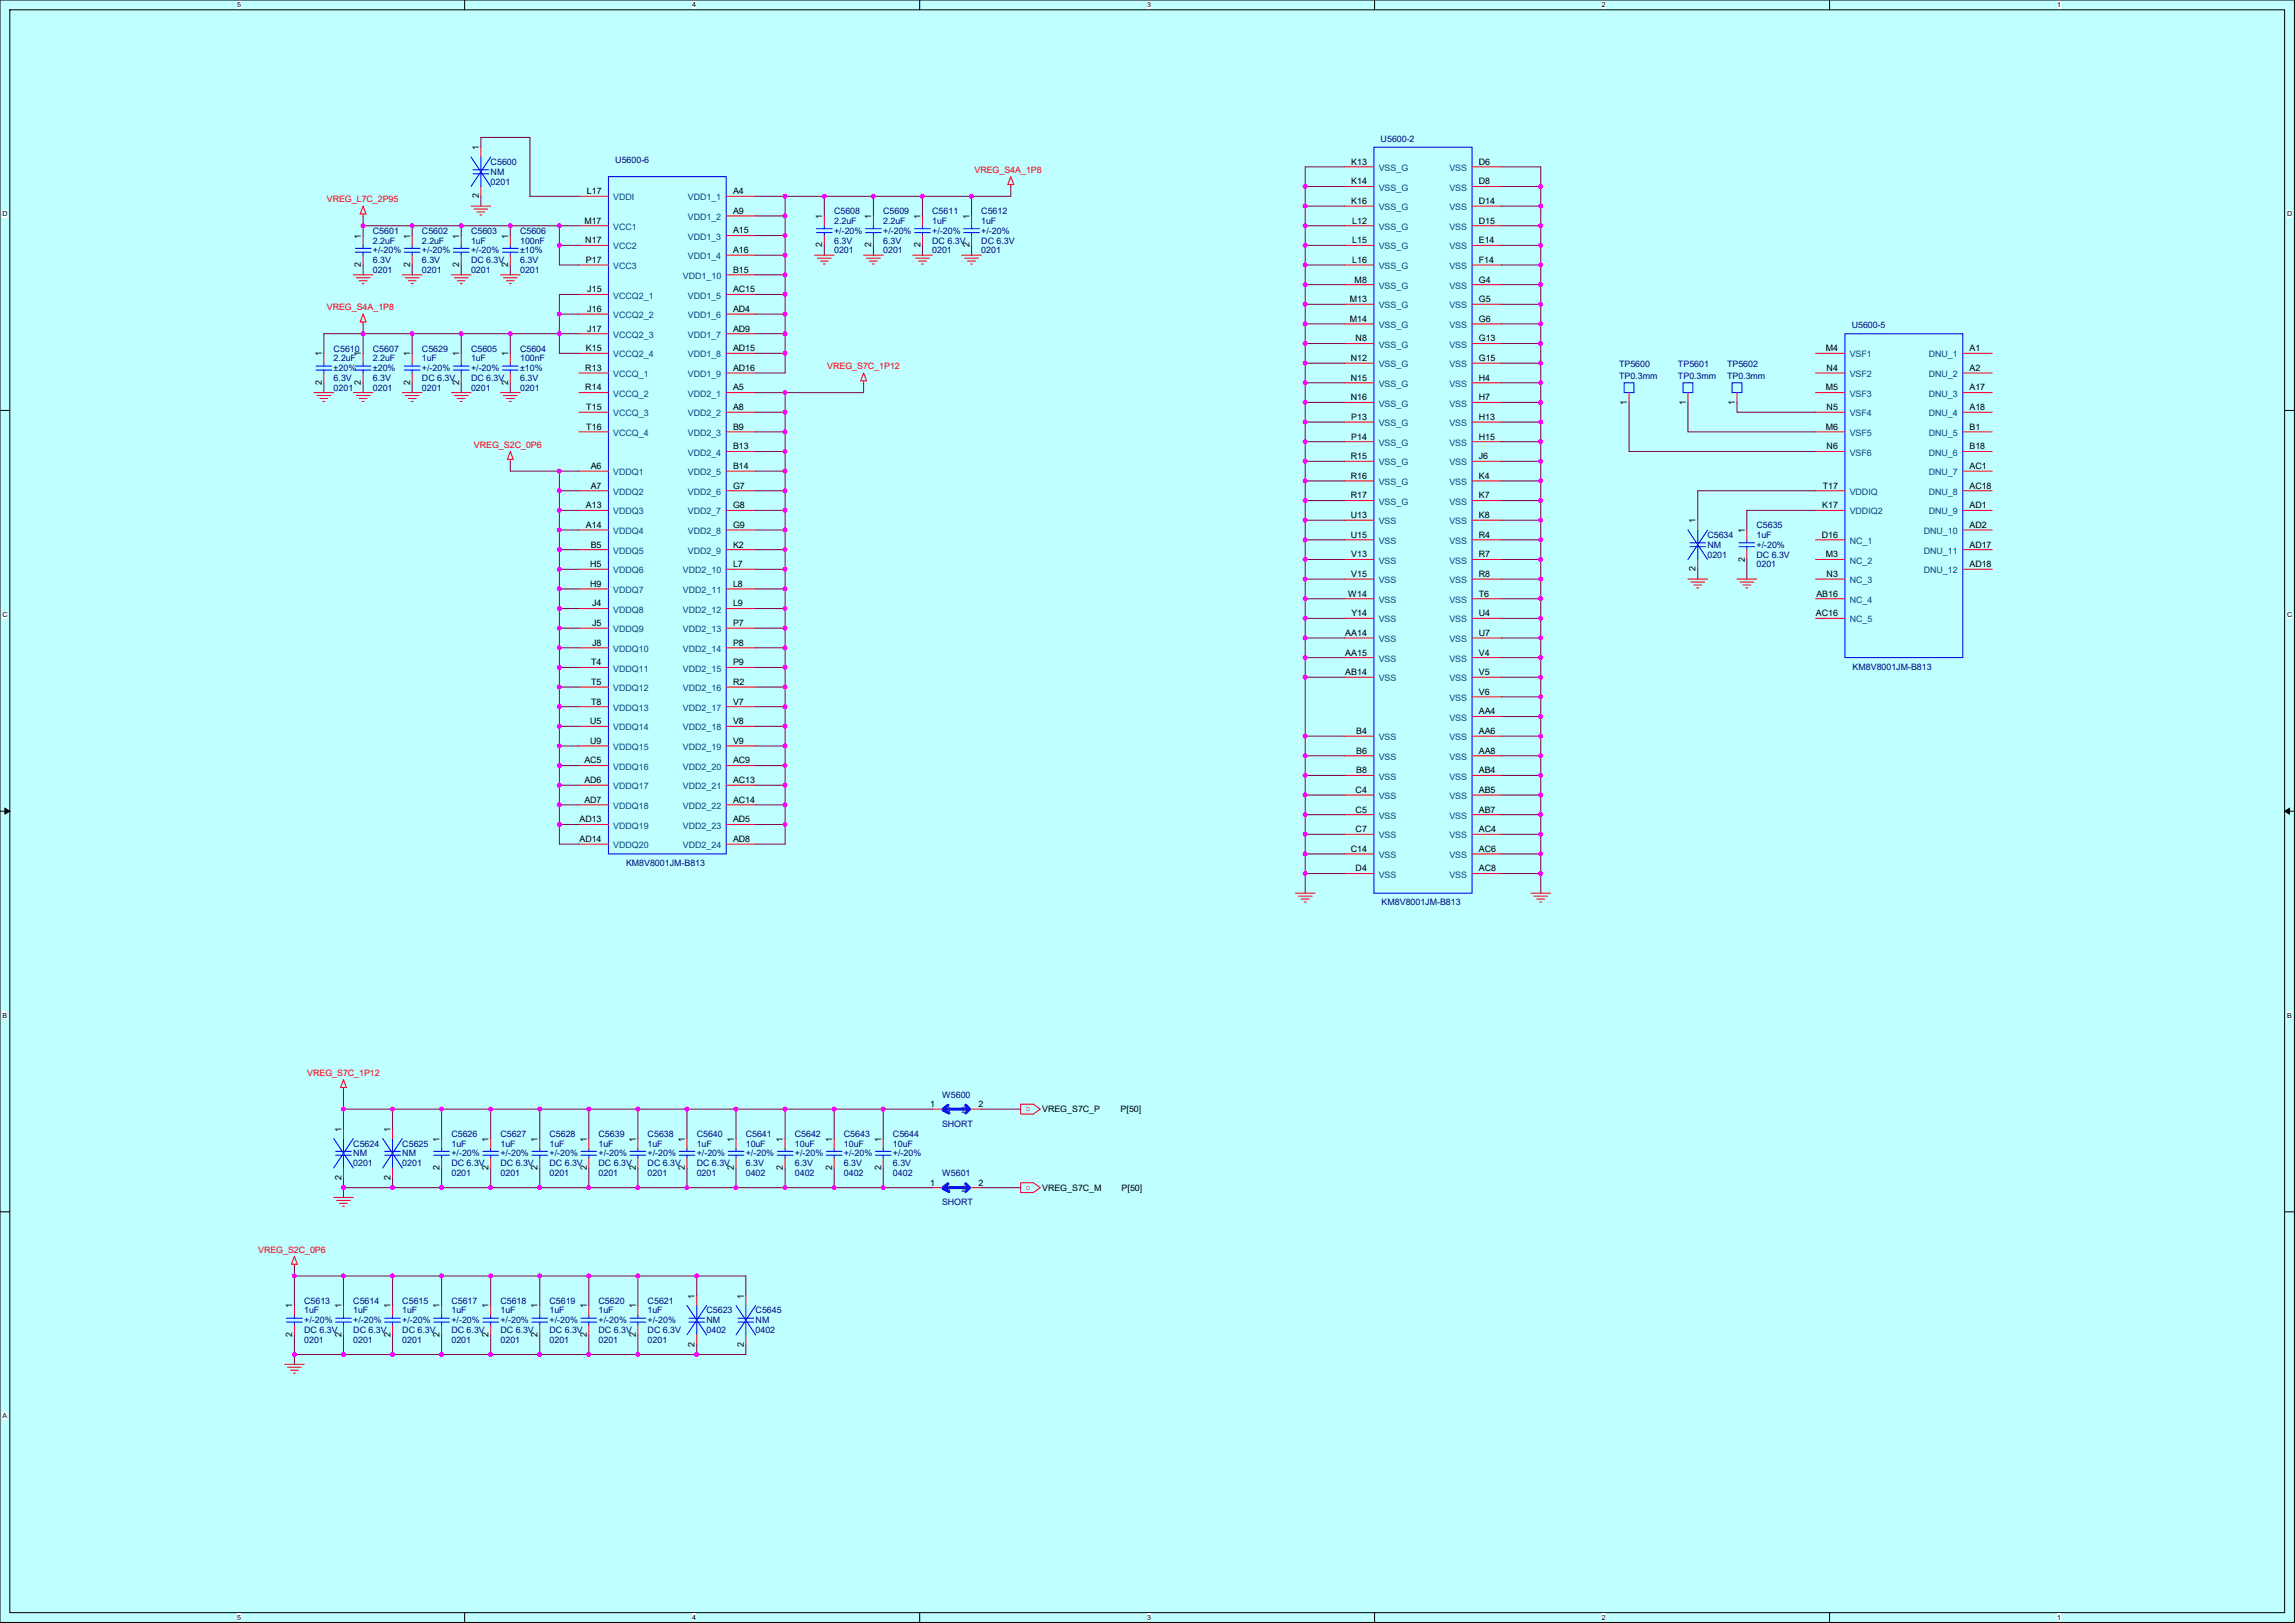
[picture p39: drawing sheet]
<svg xmlns="http://www.w3.org/2000/svg" width="297mm" height="210mm" viewBox="0 0 297 210" stroke-linecap="round" stroke-linejoin="round" font-family="sans-serif">
<defs><g id="words">
<g font-size="1.1">
<text x="62" y="19.4" transform="rotate(-90 62 19.4)">1</text>
<text x="174.9" y="21.3">K13</text>
<text x="174.9" y="23.9">K14</text>
<text x="191.4" y="21.3">D6</text>
<text x="191.4" y="23.9">D8</text>
<text x="62" y="25.7" transform="rotate(-90 62 25.7)">2</text>
<text x="75.6" y="28.9">M17</text>
<text x="75.9" y="25.1">L17</text>
<text x="94.9" y="25.1">A4</text>
<text x="94.9" y="27.7">A9</text>
<text x="106.4" y="28.3" transform="rotate(-90 106.4 28.3)">1</text>
<text x="112.8" y="28.3" transform="rotate(-90 112.8 28.3)">1</text>
<text x="119.1" y="28.3" transform="rotate(-90 119.1 28.3)">1</text>
<text x="125.5" y="28.3" transform="rotate(-90 125.5 28.3)">1</text>
<text x="174.9" y="26.4">K16</text>
<text x="175" y="28.9">L12</text>
<text x="191.4" y="26.4">D14</text>
<text x="191.4" y="28.9">D15</text>
<text x="46.7" y="34.6" transform="rotate(-90 46.7 34.6)">2</text>
<text x="46.7" y="30.9" transform="rotate(-90 46.7 30.9)">1</text>
<text x="53.1" y="34.6" transform="rotate(-90 53.1 34.6)">2</text>
<text x="53.1" y="30.9" transform="rotate(-90 53.1 30.9)">1</text>
<text x="59.4" y="34.6" transform="rotate(-90 59.4 34.6)">2</text>
<text x="59.4" y="30.9" transform="rotate(-90 59.4 30.9)">1</text>
<text x="65.8" y="34.6" transform="rotate(-90 65.8 34.6)">2</text>
<text x="65.8" y="30.9" transform="rotate(-90 65.8 30.9)">1</text>
<text x="75.7" y="31.5">N17</text>
<text x="75.8" y="34">P17</text>
<text x="94.9" y="30.2">A15</text>
<text x="94.9" y="32.7">A16</text>
<text x="94.9" y="35.3">B15</text>
<text x="106.4" y="32" transform="rotate(-90 106.4 32)">2</text>
<text x="112.8" y="32" transform="rotate(-90 112.8 32)">2</text>
<text x="119.1" y="32" transform="rotate(-90 119.1 32)">2</text>
<text x="125.5" y="32" transform="rotate(-90 125.5 32)">2</text>
<text x="175" y="31.5">L15</text>
<text x="175" y="34">L16</text>
<text x="191.4" y="31.5">E14</text>
<text x="191.4" y="34">F14</text>
<text x="76" y="37.8">J15</text>
<text x="76" y="40.4">J16</text>
<text x="94.9" y="37.8">AC15</text>
<text x="94.9" y="40.4">AD4</text>
<text x="174.7" y="41.6">M14</text>
<text x="174.7" y="39.1">M13</text>
<text x="175.3" y="36.6">M8</text>
<text x="191.4" y="36.6">G4</text>
<text x="191.4" y="41.6">G6</text>
<text x="191.4" y="39.1">G5</text>
<text x="41.6" y="46.1" transform="rotate(-90 41.6 46.1)">1</text>
<text x="46.7" y="46.1" transform="rotate(-90 46.7 46.1)">1</text>
<text x="53.1" y="46.1" transform="rotate(-90 53.1 46.1)">1</text>
<text x="59.4" y="46.1" transform="rotate(-90 59.4 46.1)">1</text>
<text x="65.8" y="46.1" transform="rotate(-90 65.8 46.1)">1</text>
<text x="75.7" y="48">R13</text>
<text x="75.8" y="45.4">K15</text>
<text x="76" y="42.9">J17</text>
<text x="94.9" y="42.9">AD9</text>
<text x="94.9" y="45.4">AD15</text>
<text x="94.9" y="48">AD16</text>
<text x="174.8" y="46.7">N12</text>
<text x="175.4" y="44.2">N8</text>
<text x="191.4" y="46.7">G15</text>
<text x="191.4" y="44.2">G13</text>
<text x="236.3" y="45.4">M4</text>
<text x="236.4" y="48">N4</text>
<text x="254.9" y="45.4">A1</text>
<text x="254.9" y="48">A2</text>
<text x="41.6" y="49.8" transform="rotate(-90 41.6 49.8)">2</text>
<text x="46.7" y="49.8" transform="rotate(-90 46.7 49.8)">2</text>
<text x="53.1" y="49.8" transform="rotate(-90 53.1 49.8)">2</text>
<text x="59.4" y="49.8" transform="rotate(-90 59.4 49.8)">2</text>
<text x="65.8" y="49.8" transform="rotate(-90 65.8 49.8)">2</text>
<text x="75.7" y="50.5">R14</text>
<text x="75.9" y="53.1">T15</text>
<text x="94.9" y="50.5">A5</text>
<text x="94.9" y="53.1">A8</text>
<text x="174.8" y="51.8">N16</text>
<text x="174.8" y="49.3">N15</text>
<text x="191.4" y="49.3">H4</text>
<text x="191.4" y="51.8">H7</text>
<text x="210.5" y="52.3" transform="rotate(-90 210.5 52.3)">1</text>
<text x="218.2" y="52.3" transform="rotate(-90 218.2 52.3)">1</text>
<text x="224.5" y="52.3" transform="rotate(-90 224.5 52.3)">1</text>
<text x="236.3" y="50.5">M5</text>
<text x="236.4" y="53.1">N5</text>
<text x="254.9" y="50.5">A17</text>
<text x="254.9" y="53.1">A18</text>
<text x="75.9" y="55.6">T16</text>
<text x="94.9" y="55.6">B9</text>
<text x="94.9" y="58.1">B13</text>
<text x="174.8" y="59.4">R15</text>
<text x="174.9" y="56.9">P14</text>
<text x="174.9" y="54.3">P13</text>
<text x="191.4" y="54.3">H13</text>
<text x="191.4" y="59.4">J6</text>
<text x="191.4" y="56.9">H15</text>
<text x="236.3" y="55.6">M6</text>
<text x="236.4" y="58.1">N6</text>
<text x="254.9" y="55.6">B1</text>
<text x="254.9" y="58.1">B18</text>
<text x="75.8" y="65.8">A13</text>
<text x="76.4" y="60.7">A6</text>
<text x="76.4" y="63.2">A7</text>
<text x="94.9" y="65.8">G8</text>
<text x="94.9" y="63.2">G7</text>
<text x="94.9" y="60.7">B14</text>
<text x="174.8" y="62">R16</text>
<text x="174.8" y="64.5">R17</text>
<text x="191.4" y="62">K4</text>
<text x="191.4" y="64.5">K7</text>
<text x="235.8" y="65.8">K17</text>
<text x="235.9" y="63.2">T17</text>
<text x="254.9" y="60.7">AC1</text>
<text x="254.9" y="63.2">AC18</text>
<text x="254.9" y="65.8">AD1</text>
<text x="75.8" y="68.3">A14</text>
<text x="76.4" y="70.8">B5</text>
<text x="94.9" y="68.3">G9</text>
<text x="94.9" y="70.8">K2</text>
<text x="174.8" y="69.6">U15</text>
<text x="174.8" y="67">U13</text>
<text x="191.4" y="67">K8</text>
<text x="191.4" y="69.6">R4</text>
<text x="219.4" y="67.7" transform="rotate(-90 219.4 67.7)">1</text>
<text x="225.8" y="69" transform="rotate(-90 225.8 69)">1</text>
<text x="235.8" y="69.6">D16</text>
<text x="254.9" y="68.3">AD2</text>
<text x="254.9" y="70.8">AD17</text>
<text x="76.4" y="73.4">H5</text>
<text x="76.4" y="75.9">H9</text>
<text x="94.9" y="75.9">L8</text>
<text x="94.9" y="73.4">L7</text>
<text x="174.5" y="77.2">W14</text>
<text x="174.9" y="72.1">V13</text>
<text x="174.9" y="74.7">V15</text>
<text x="191.4" y="72.1">R7</text>
<text x="191.4" y="74.7">R8</text>
<text x="191.4" y="77.2">T6</text>
<text x="219.4" y="73.9" transform="rotate(-90 219.4 73.9)">2</text>
<text x="225.8" y="72.7" transform="rotate(-90 225.8 72.7)">2</text>
<text x="235.1" y="77.2">AB16</text>
<text x="236.3" y="72.1">M3</text>
<text x="236.4" y="74.7">N3</text>
<text x="254.9" y="73.4">AD18</text>
<text x="76.6" y="78.5">J4</text>
<text x="76.6" y="81">J5</text>
<text x="76.6" y="83.5">J8</text>
<text x="94.9" y="78.5">L9</text>
<text x="94.9" y="83.5">P8</text>
<text x="94.9" y="81">P7</text>
<text x="174.1" y="82.3">AA14</text>
<text x="174.9" y="79.7">Y14</text>
<text x="191.4" y="79.7">U4</text>
<text x="191.4" y="82.3">U7</text>
<text x="235" y="79.7">AC16</text>
<text x="76.5" y="86.1">T4</text>
<text x="76.5" y="88.6">T5</text>
<text x="94.9" y="86.1">P9</text>
<text x="94.9" y="88.6">R2</text>
<text x="174.1" y="84.8">AA15</text>
<text x="174.1" y="87.4">AB14</text>
<text x="191.4" y="87.4">V5</text>
<text x="191.4" y="84.8">V4</text>
<text x="191.4" y="89.9">V6</text>
<text x="76.4" y="93.7">U5</text>
<text x="76.5" y="91.2">T8</text>
<text x="94.9" y="91.2">V7</text>
<text x="94.9" y="93.7">V8</text>
<text x="175.5" y="95">B4</text>
<text x="191.4" y="92.4">AA4</text>
<text x="191.4" y="95">AA6</text>
<text x="75.6" y="98.8">AC5</text>
<text x="75.6" y="101.3">AD6</text>
<text x="76.4" y="96.2">U9</text>
<text x="94.9" y="98.8">AC9</text>
<text x="94.9" y="101.3">AC13</text>
<text x="94.9" y="96.2">V9</text>
<text x="175.5" y="100.1">B8</text>
<text x="175.5" y="97.5">B6</text>
<text x="191.4" y="97.5">AA8</text>
<text x="191.4" y="100.1">AB4</text>
<text x="75" y="106.4">AD13</text>
<text x="75.6" y="103.9">AD7</text>
<text x="94.9" y="103.9">AC14</text>
<text x="94.9" y="106.4">AD5</text>
<text x="175.4" y="105.1">C5</text>
<text x="175.4" y="102.6">C4</text>
<text x="175.4" y="107.7">C7</text>
<text x="191.4" y="102.6">AB5</text>
<text x="191.4" y="105.1">AB7</text>
<text x="191.4" y="107.7">AC4</text>
<text x="75" y="108.9">AD14</text>
<text x="94.9" y="108.9">AD8</text>
<text x="174.8" y="110.2">C14</text>
<text x="175.4" y="112.8">D4</text>
<text x="191.4" y="110.2">AC6</text>
<text x="191.4" y="112.8">AC8</text>
<text x="120.4" y="143.2">1</text>
<text x="126.6" y="143.2">2</text>
<text x="134.9" y="143.9">VREG_S7C_P</text>
<text x="145" y="143.9">P[50]</text>
<text x="44.2" y="146.4" transform="rotate(-90 44.2 146.4)">1</text>
<text x="50.5" y="146.4" transform="rotate(-90 50.5 146.4)">1</text>
<text x="56.9" y="147.7" transform="rotate(-90 56.9 147.7)">1</text>
<text x="63.2" y="147.7" transform="rotate(-90 63.2 147.7)">1</text>
<text x="69.6" y="147.7" transform="rotate(-90 69.6 147.7)">1</text>
<text x="75.9" y="147.7" transform="rotate(-90 75.9 147.7)">1</text>
<text x="82.3" y="147.7" transform="rotate(-90 82.3 147.7)">1</text>
<text x="88.6" y="147.7" transform="rotate(-90 88.6 147.7)">1</text>
<text x="95" y="147.7" transform="rotate(-90 95 147.7)">1</text>
<text x="101.3" y="147.7" transform="rotate(-90 101.3 147.7)">1</text>
<text x="107.7" y="147.7" transform="rotate(-90 107.7 147.7)">1</text>
<text x="114" y="147.7" transform="rotate(-90 114 147.7)">1</text>
<text x="44.2" y="152.7" transform="rotate(-90 44.2 152.7)">2</text>
<text x="50.5" y="152.7" transform="rotate(-90 50.5 152.7)">2</text>
<text x="56.9" y="151.4" transform="rotate(-90 56.9 151.4)">2</text>
<text x="63.2" y="151.4" transform="rotate(-90 63.2 151.4)">2</text>
<text x="69.6" y="151.4" transform="rotate(-90 69.6 151.4)">2</text>
<text x="75.9" y="151.4" transform="rotate(-90 75.9 151.4)">2</text>
<text x="82.3" y="151.4" transform="rotate(-90 82.3 151.4)">2</text>
<text x="88.6" y="151.4" transform="rotate(-90 88.6 151.4)">2</text>
<text x="95" y="151.4" transform="rotate(-90 95 151.4)">2</text>
<text x="101.3" y="151.4" transform="rotate(-90 101.3 151.4)">2</text>
<text x="107.7" y="151.4" transform="rotate(-90 107.7 151.4)">2</text>
<text x="114" y="151.4" transform="rotate(-90 114 151.4)">2</text>
<text x="120.4" y="153.4">1</text>
<text x="126.6" y="153.4">2</text>
<text x="134.9" y="154.1">VREG_S7C_M</text>
<text x="145.1" y="154.1">P[50]</text>
<text x="37.8" y="173" transform="rotate(-90 37.8 173)">2</text>
<text x="37.8" y="169.3" transform="rotate(-90 37.8 169.3)">1</text>
<text x="44.2" y="173" transform="rotate(-90 44.2 173)">2</text>
<text x="44.2" y="169.3" transform="rotate(-90 44.2 169.3)">1</text>
<text x="50.5" y="173" transform="rotate(-90 50.5 173)">2</text>
<text x="50.5" y="169.3" transform="rotate(-90 50.5 169.3)">1</text>
<text x="56.9" y="173" transform="rotate(-90 56.9 173)">2</text>
<text x="56.9" y="169.3" transform="rotate(-90 56.9 169.3)">1</text>
<text x="63.2" y="173" transform="rotate(-90 63.2 173)">2</text>
<text x="63.2" y="169.3" transform="rotate(-90 63.2 169.3)">1</text>
<text x="69.6" y="173" transform="rotate(-90 69.6 173)">2</text>
<text x="69.6" y="169.3" transform="rotate(-90 69.6 169.3)">1</text>
<text x="75.9" y="173" transform="rotate(-90 75.9 173)">2</text>
<text x="75.9" y="169.3" transform="rotate(-90 75.9 169.3)">1</text>
<text x="82.3" y="173" transform="rotate(-90 82.3 173)">2</text>
<text x="82.3" y="169.3" transform="rotate(-90 82.3 169.3)">1</text>
<text x="89.9" y="168" transform="rotate(-90 89.9 168)">1</text>
<text x="96.2" y="168" transform="rotate(-90 96.2 168)">1</text>
<text x="89.9" y="174.2" transform="rotate(-90 89.9 174.2)">2</text>
<text x="96.2" y="174.2" transform="rotate(-90 96.2 174.2)">2</text>
</g>
<g font-size="1.1" fill="#000080">
<text x="63.5" y="21.4">C5600</text>
<text x="63.5" y="22.6">NM</text>
<text x="63.5" y="23.9">0201</text>
<text x="79.6" y="21.1">U5600-6</text>
<text x="178.7" y="18.3">U5600-2</text>
<text x="107.9" y="27.7">C5608</text>
<text x="107.9" y="29">2.2uF</text>
<text x="114.3" y="27.7">C5609</text>
<text x="114.3" y="29">2.2uF</text>
<text x="120.6" y="27.7">C5611</text>
<text x="120.6" y="29">1uF</text>
<text x="127" y="27.7">C5612</text>
<text x="127" y="29">1uF</text>
<text x="48.3" y="30.2">C5601</text>
<text x="48.3" y="31.5">2.2uF</text>
<text x="48.3" y="35.3">0201</text>
<text x="48.3" y="34.1">6.3V</text>
<text x="48.3" y="32.8">+/-20%</text>
<text x="54.6" y="30.2">C5602</text>
<text x="54.6" y="31.5">2.2uF</text>
<text x="54.6" y="35.3">0201</text>
<text x="54.6" y="34.1">6.3V</text>
<text x="54.6" y="32.8">+/-20%</text>
<text x="61" y="30.2">C5603</text>
<text x="61" y="31.5">1uF</text>
<text x="61" y="35.3">0201</text>
<text x="61" y="34.1">DC 6.3V</text>
<text x="61" y="32.8">+/-20%</text>
<text x="67.3" y="30.2">C5606</text>
<text x="67.3" y="31.5">100nF</text>
<text x="67.3" y="35.3">0201</text>
<text x="67.3" y="34.1">6.3V</text>
<text x="67.3" y="32.8">±10%</text>
<text x="107.9" y="32.8">0201</text>
<text x="107.9" y="31.5">6.3V</text>
<text x="107.9" y="30.2">+/-20%</text>
<text x="114.3" y="32.8">0201</text>
<text x="114.3" y="31.5">6.3V</text>
<text x="114.3" y="30.2">+/-20%</text>
<text x="120.6" y="32.8">0201</text>
<text x="120.6" y="31.5">DC 6.3V</text>
<text x="120.6" y="30.2">+/-20%</text>
<text x="127" y="32.8">0201</text>
<text x="127" y="31.5">DC 6.3V</text>
<text x="127" y="30.2">+/-20%</text>
<text x="43.2" y="45.5">C5610</text>
<text x="43.2" y="46.8">2.2uF</text>
<text x="48.3" y="45.5">C5607</text>
<text x="48.3" y="46.8">2.2uF</text>
<text x="54.6" y="45.5">C5629</text>
<text x="54.6" y="46.8">1uF</text>
<text x="61" y="45.5">C5605</text>
<text x="61" y="46.8">1uF</text>
<text x="67.3" y="45.5">C5604</text>
<text x="67.3" y="46.8">100nF</text>
<text x="209.5" y="47.5">TP5600</text>
<text x="217.2" y="47.5">TP5601</text>
<text x="223.5" y="47.5">TP5602</text>
<text x="239.6" y="42.4">U5600-5</text>
<text x="43.2" y="50.6">0201</text>
<text x="43.2" y="49.3">6.3V</text>
<text x="43.2" y="48">±20%</text>
<text x="48.3" y="50.6">0201</text>
<text x="48.3" y="49.3">6.3V</text>
<text x="48.3" y="48">±20%</text>
<text x="54.6" y="50.6">0201</text>
<text x="54.6" y="49.3">DC 6.3V</text>
<text x="54.6" y="48">+/-20%</text>
<text x="61" y="50.6">0201</text>
<text x="61" y="49.3">DC 6.3V</text>
<text x="61" y="48">+/-20%</text>
<text x="67.3" y="50.6">0201</text>
<text x="67.3" y="49.3">6.3V</text>
<text x="67.3" y="48">±10%</text>
<text x="209.5" y="49">TP0.3mm</text>
<text x="217.2" y="49">TP0.3mm</text>
<text x="223.5" y="49">TP0.3mm</text>
<text x="221" y="69.6">C5634</text>
<text x="221" y="70.9">NM</text>
<text x="227.3" y="68.3">C5635</text>
<text x="227.3" y="69.6">1uF</text>
<text x="227.3" y="70.9">+/-20%</text>
<text x="221" y="72.2">0201</text>
<text x="227.3" y="73.4">0201</text>
<text x="227.3" y="72.2">DC 6.3V</text>
<text x="239.8" y="86.6">KM8V8001JM-B813</text>
<text x="81" y="112">KM8V8001JM-B813</text>
<text x="178.8" y="117.1">KM8V8001JM-B813</text>
<text x="121.9" y="142">W5600</text>
<text x="45.7" y="148.4">C5624</text>
<text x="45.7" y="149.6">NM</text>
<text x="52.1" y="148.4">C5625</text>
<text x="52.1" y="149.6">NM</text>
<text x="58.4" y="147.1">C5626</text>
<text x="58.4" y="148.4">1uF</text>
<text x="58.4" y="149.6">+/-20%</text>
<text x="64.8" y="147.1">C5627</text>
<text x="64.8" y="148.4">1uF</text>
<text x="64.8" y="149.6">+/-20%</text>
<text x="71.1" y="147.1">C5628</text>
<text x="71.1" y="148.4">1uF</text>
<text x="71.1" y="149.6">+/-20%</text>
<text x="77.5" y="147.1">C5639</text>
<text x="77.5" y="148.4">1uF</text>
<text x="77.5" y="149.6">+/-20%</text>
<text x="83.8" y="147.1">C5638</text>
<text x="83.8" y="148.4">1uF</text>
<text x="83.8" y="149.6">+/-20%</text>
<text x="90.2" y="147.1">C5640</text>
<text x="90.2" y="148.4">1uF</text>
<text x="90.2" y="149.6">+/-20%</text>
<text x="96.5" y="147.1">C5641</text>
<text x="96.5" y="148.4">10uF</text>
<text x="96.5" y="149.6">+/-20%</text>
<text x="102.9" y="147.1">C5642</text>
<text x="102.9" y="148.4">10uF</text>
<text x="102.9" y="149.6">+/-20%</text>
<text x="109.2" y="147.1">C5643</text>
<text x="109.2" y="148.4">10uF</text>
<text x="109.2" y="149.6">+/-20%</text>
<text x="115.6" y="147.1">C5644</text>
<text x="115.6" y="148.4">10uF</text>
<text x="115.6" y="149.6">+/-20%</text>
<text x="121.9" y="145.8">SHORT</text>
<text x="45.7" y="150.9">0201</text>
<text x="52.1" y="150.9">0201</text>
<text x="58.4" y="152.2">0201</text>
<text x="58.4" y="150.9">DC 6.3V</text>
<text x="64.8" y="152.2">0201</text>
<text x="64.8" y="150.9">DC 6.3V</text>
<text x="71.1" y="152.2">0201</text>
<text x="71.1" y="150.9">DC 6.3V</text>
<text x="77.5" y="152.2">0201</text>
<text x="77.5" y="150.9">DC 6.3V</text>
<text x="83.8" y="152.2">0201</text>
<text x="83.8" y="150.9">DC 6.3V</text>
<text x="90.2" y="152.2">0201</text>
<text x="90.2" y="150.9">DC 6.3V</text>
<text x="96.5" y="152.2">0402</text>
<text x="96.5" y="150.9">6.3V</text>
<text x="102.9" y="152.2">0402</text>
<text x="102.9" y="150.9">6.3V</text>
<text x="109.2" y="152.2">0402</text>
<text x="109.2" y="150.9">6.3V</text>
<text x="115.6" y="152.2">0402</text>
<text x="115.6" y="150.9">6.3V</text>
<text x="121.9" y="152.2">W5601</text>
<text x="121.9" y="156">SHORT</text>
<text x="39.4" y="168.7">C5613</text>
<text x="39.4" y="169.9">1uF</text>
<text x="39.4" y="173.8">0201</text>
<text x="39.4" y="172.5">DC 6.3V</text>
<text x="39.4" y="171.2">+/-20%</text>
<text x="45.7" y="168.7">C5614</text>
<text x="45.7" y="169.9">1uF</text>
<text x="45.7" y="173.8">0201</text>
<text x="45.7" y="172.5">DC 6.3V</text>
<text x="45.7" y="171.2">+/-20%</text>
<text x="52.1" y="168.7">C5615</text>
<text x="52.1" y="169.9">1uF</text>
<text x="52.1" y="173.8">0201</text>
<text x="52.1" y="172.5">DC 6.3V</text>
<text x="52.1" y="171.2">+/-20%</text>
<text x="58.4" y="168.7">C5617</text>
<text x="58.4" y="169.9">1uF</text>
<text x="58.4" y="173.8">0201</text>
<text x="58.4" y="172.5">DC 6.3V</text>
<text x="58.4" y="171.2">+/-20%</text>
<text x="64.8" y="168.7">C5618</text>
<text x="64.8" y="169.9">1uF</text>
<text x="64.8" y="173.8">0201</text>
<text x="64.8" y="172.5">DC 6.3V</text>
<text x="64.8" y="171.2">+/-20%</text>
<text x="71.1" y="168.7">C5619</text>
<text x="71.1" y="169.9">1uF</text>
<text x="71.1" y="173.8">0201</text>
<text x="71.1" y="172.5">DC 6.3V</text>
<text x="71.1" y="171.2">+/-20%</text>
<text x="77.5" y="168.7">C5620</text>
<text x="77.5" y="169.9">1uF</text>
<text x="77.5" y="173.8">0201</text>
<text x="77.5" y="172.5">DC 6.3V</text>
<text x="77.5" y="171.2">+/-20%</text>
<text x="83.8" y="168.7">C5621</text>
<text x="83.8" y="169.9">1uF</text>
<text x="83.8" y="173.8">0201</text>
<text x="83.8" y="172.5">DC 6.3V</text>
<text x="83.8" y="171.2">+/-20%</text>
<text x="91.4" y="169.9">C5623</text>
<text x="91.4" y="171.2">NM</text>
<text x="91.4" y="172.5">0402</text>
<text x="97.8" y="169.9">C5645</text>
<text x="97.8" y="171.2">NM</text>
<text x="97.8" y="172.5">0402</text>
</g>
<g font-size="1.1" fill="#f00">
<text x="126.1" y="22.4">VREG_S4A_1P8</text>
<text x="42.3" y="26.2">VREG_L7C_2P95</text>
<text x="42.3" y="40.2">VREG_S4A_1P8</text>
<text x="107.1" y="47.8">VREG_S7C_1P12</text>
<text x="61.3" y="57.9">VREG_S2C_0P6</text>
<text x="39.7" y="139.2">VREG_S7C_1P12</text>
<text x="132.7" y="143.8">o</text>
<text x="132.7" y="154">o</text>
<text x="33.4" y="162.1">VREG_S2C_0P6</text>
</g>
<g font-size="1.1" fill="#004080">
<text x="178.4" y="22.1">VSS_G</text>
<text x="187.6" y="22.1">VSS</text>
<text x="79.4" y="25.9">VDDI</text>
<text x="79.4" y="29.7">VCC1</text>
<text x="89" y="25.9">VDD1_1</text>
<text x="89" y="28.5">VDD1_2</text>
<text x="178.4" y="27.2">VSS_G</text>
<text x="178.4" y="24.7">VSS_G</text>
<text x="178.4" y="29.7">VSS_G</text>
<text x="187.6" y="27.2">VSS</text>
<text x="187.6" y="24.7">VSS</text>
<text x="187.6" y="29.7">VSS</text>
<text x="79.4" y="32.3">VCC2</text>
<text x="79.4" y="34.8">VCC3</text>
<text x="89" y="31">VDD1_3</text>
<text x="89" y="33.5">VDD1_4</text>
<text x="178.4" y="32.3">VSS_G</text>
<text x="178.4" y="34.8">VSS_G</text>
<text x="187.6" y="32.3">VSS</text>
<text x="187.6" y="34.8">VSS</text>
<text x="79.4" y="38.6">VCCQ2_1</text>
<text x="79.4" y="41.2">VCCQ2_2</text>
<text x="88.4" y="36.1">VDD1_10</text>
<text x="89" y="38.6">VDD1_5</text>
<text x="89" y="41.2">VDD1_6</text>
<text x="178.4" y="37.4">VSS_G</text>
<text x="178.4" y="39.9">VSS_G</text>
<text x="187.6" y="37.4">VSS</text>
<text x="187.6" y="39.9">VSS</text>
<text x="79.4" y="43.7">VCCQ2_3</text>
<text x="79.4" y="46.2">VCCQ2_4</text>
<text x="89" y="43.7">VDD1_7</text>
<text x="89" y="46.2">VDD1_8</text>
<text x="178.4" y="42.4">VSS_G</text>
<text x="178.4" y="47.5">VSS_G</text>
<text x="178.4" y="45">VSS_G</text>
<text x="187.6" y="42.4">VSS</text>
<text x="187.6" y="47.5">VSS</text>
<text x="187.6" y="45">VSS</text>
<text x="239.4" y="46.2">VSF1</text>
<text x="249.6" y="46.2">DNU_1</text>
<text x="79.4" y="48.8">VCCQ_1</text>
<text x="79.4" y="51.3">VCCQ_2</text>
<text x="79.4" y="53.9">VCCQ_3</text>
<text x="89" y="48.8">VDD1_9</text>
<text x="89" y="51.3">VDD2_1</text>
<text x="89" y="53.9">VDD2_2</text>
<text x="178.4" y="52.6">VSS_G</text>
<text x="178.4" y="50.1">VSS_G</text>
<text x="187.6" y="50.1">VSS</text>
<text x="187.6" y="52.6">VSS</text>
<text x="239.4" y="48.8">VSF2</text>
<text x="239.4" y="51.3">VSF3</text>
<text x="239.4" y="53.9">VSF4</text>
<text x="249.6" y="48.8">DNU_2</text>
<text x="249.6" y="51.3">DNU_3</text>
<text x="249.6" y="53.9">DNU_4</text>
<text x="79.4" y="56.4">VCCQ_4</text>
<text x="89" y="56.4">VDD2_3</text>
<text x="89" y="58.9">VDD2_4</text>
<text x="178.4" y="57.7">VSS_G</text>
<text x="178.4" y="55.1">VSS_G</text>
<text x="187.6" y="55.1">VSS</text>
<text x="187.6" y="57.7">VSS</text>
<text x="239.4" y="56.4">VSF5</text>
<text x="239.4" y="58.9">VSF6</text>
<text x="249.6" y="56.4">DNU_5</text>
<text x="249.6" y="58.9">DNU_6</text>
<text x="79.4" y="61.5">VDDQ1</text>
<text x="79.4" y="64">VDDQ2</text>
<text x="89" y="64">VDD2_6</text>
<text x="89" y="61.5">VDD2_5</text>
<text x="178.4" y="62.8">VSS_G</text>
<text x="178.4" y="60.2">VSS_G</text>
<text x="178.4" y="65.3">VSS_G</text>
<text x="187.6" y="60.2">VSS</text>
<text x="187.6" y="62.8">VSS</text>
<text x="187.6" y="65.3">VSS</text>
<text x="239.4" y="64">VDDIQ</text>
<text x="249.6" y="61.5">DNU_7</text>
<text x="249.6" y="64">DNU_8</text>
<text x="79.4" y="66.6">VDDQ3</text>
<text x="79.4" y="69.1">VDDQ4</text>
<text x="79.4" y="71.6">VDDQ5</text>
<text x="89" y="66.6">VDD2_7</text>
<text x="89" y="69.1">VDD2_8</text>
<text x="89" y="71.6">VDD2_9</text>
<text x="178.4" y="70.4">VSS</text>
<text x="178.4" y="67.8">VSS</text>
<text x="187.6" y="67.8">VSS</text>
<text x="187.6" y="70.4">VSS</text>
<text x="239.4" y="70.4">NC_1</text>
<text x="239.4" y="66.6">VDDIQ2</text>
<text x="249" y="69.1">DNU_10</text>
<text x="249" y="71.6">DNU_11</text>
<text x="249.6" y="66.6">DNU_9</text>
<text x="79.4" y="74.2">VDDQ6</text>
<text x="79.4" y="76.7">VDDQ7</text>
<text x="88.4" y="76.7">VDD2_11</text>
<text x="88.4" y="74.2">VDD2_10</text>
<text x="178.4" y="72.9">VSS</text>
<text x="178.4" y="78">VSS</text>
<text x="178.4" y="75.5">VSS</text>
<text x="187.6" y="72.9">VSS</text>
<text x="187.6" y="75.5">VSS</text>
<text x="187.6" y="78">VSS</text>
<text x="239.4" y="72.9">NC_2</text>
<text x="239.4" y="75.5">NC_3</text>
<text x="249" y="74.2">DNU_12</text>
<text x="79.4" y="79.3">VDDQ8</text>
<text x="79.4" y="81.8">VDDQ9</text>
<text x="88.4" y="79.3">VDD2_12</text>
<text x="88.4" y="81.8">VDD2_13</text>
<text x="178.4" y="83.1">VSS</text>
<text x="178.4" y="80.5">VSS</text>
<text x="187.6" y="80.5">VSS</text>
<text x="187.6" y="83.1">VSS</text>
<text x="239.4" y="78">NC_4</text>
<text x="239.4" y="80.5">NC_5</text>
<text x="79.4" y="84.3">VDDQ10</text>
<text x="79.4" y="86.9">VDDQ11</text>
<text x="79.4" y="89.4">VDDQ12</text>
<text x="88.4" y="86.9">VDD2_15</text>
<text x="88.4" y="84.3">VDD2_14</text>
<text x="88.4" y="89.4">VDD2_16</text>
<text x="178.4" y="85.6">VSS</text>
<text x="178.4" y="88.2">VSS</text>
<text x="187.6" y="88.2">VSS</text>
<text x="187.6" y="85.6">VSS</text>
<text x="79.4" y="94.5">VDDQ14</text>
<text x="79.4" y="92">VDDQ13</text>
<text x="88.4" y="92">VDD2_17</text>
<text x="88.4" y="94.5">VDD2_18</text>
<text x="178.4" y="95.8">VSS</text>
<text x="187.6" y="93.2">VSS</text>
<text x="187.6" y="95.8">VSS</text>
<text x="187.6" y="90.7">VSS</text>
<text x="79.4" y="99.6">VDDQ16</text>
<text x="79.4" y="97">VDDQ15</text>
<text x="88.4" y="99.6">VDD2_20</text>
<text x="88.4" y="97">VDD2_19</text>
<text x="178.4" y="100.9">VSS</text>
<text x="178.4" y="98.3">VSS</text>
<text x="187.6" y="98.3">VSS</text>
<text x="187.6" y="100.9">VSS</text>
<text x="79.4" y="102.1">VDDQ17</text>
<text x="79.4" y="104.7">VDDQ18</text>
<text x="79.4" y="107.2">VDDQ19</text>
<text x="88.4" y="102.1">VDD2_21</text>
<text x="88.4" y="104.7">VDD2_22</text>
<text x="88.4" y="107.2">VDD2_23</text>
<text x="178.4" y="105.9">VSS</text>
<text x="178.4" y="103.4">VSS</text>
<text x="187.6" y="103.4">VSS</text>
<text x="187.6" y="105.9">VSS</text>
<text x="79.4" y="109.7">VDDQ20</text>
<text x="88.4" y="109.7">VDD2_24</text>
<text x="178.4" y="111">VSS</text>
<text x="178.4" y="108.5">VSS</text>
<text x="178.4" y="113.6">VSS</text>
<text x="187.6" y="111">VSS</text>
<text x="187.6" y="108.5">VSS</text>
<text x="187.6" y="113.6">VSS</text>
<text x="122.5" y="144">1</text>
<text x="124.4" y="144">2</text>
<text x="122.5" y="154.2">1</text>
<text x="124.4" y="154.2">2</text>
</g>
<g font-size=".9">
<text x="30.7" y=".9">5</text>
<text x="89.6" y=".9">4</text>
<text x="148.4" y=".9">3</text>
<text x="207.3" y=".9">2</text>
<text x="266.2" y=".9">1</text>
<text x=".3" y="28">D</text>
<text x="296" y="28">D</text>
<text x=".3" y="79.8">C</text>
<text x="296" y="79.8">C</text>
<text x=".3" y="131.7">B</text>
<text x="296" y="131.7">B</text>
<text x=".3" y="183.5">A</text>
<text x="30.7" y="209.6">5</text>
<text x="89.6" y="209.6">4</text>
<text x="148.4" y="209.6">3</text>
<text x="207.3" y="209.6">2</text>
<text x="266.2" y="209.6">1</text>
</g>
</g></defs>
<path d="M0 0h297v210h-297z" fill="#bfffff"/>
<path d="M0 0h296.9v209.9h-296.9zM1.3 1.3h294.4v207.4h-294.4z" fill="none" stroke="#000" stroke-width=".13"/>
<g fill="#fff">
<path d="M30.7 .1h.5v1h-.5z"/>
<path d="M30.7 208.8h.5v1h-.5z"/>
</g>
<path d="M60.1 0v1.3M60.1 208.7v1.2" fill="none" stroke="#000" stroke-width=".13"/>
<g fill="#fff">
<path d="M89.6 .1h.4v1h-.4z"/>
<path d="M89.6 208.8h.4v1h-.4z"/>
</g>
<path d="M119 0v1.3M119 208.7v1.2" fill="none" stroke="#000" stroke-width=".13"/>
<g fill="#fff">
<path d="M148.4 .1h.5v1h-.5z"/>
<path d="M148.4 208.8h.5v1h-.5z"/>
</g>
<path d="M177.9 0v1.3M177.9 208.7v1.2" fill="none" stroke="#000" stroke-width=".13"/>
<g fill="#fff">
<path d="M207.3 .1h.5v1h-.5z"/>
<path d="M207.3 208.8h.5v1h-.5z"/>
</g>
<path d="M236.8 0v1.3M236.8 208.7v1.2" fill="none" stroke="#000" stroke-width=".13"/>
<g fill="#fff">
<path d="M266.2 .1h.5v1h-.5z"/>
<path d="M266.2 208.8h.5v1h-.5z"/>
<path d="M.3 27.2h.7v1h-.7z"/>
<path d="M296 27.2h.6v1h-.6z"/>
<path d="M.3 79h.7v1h-.7z"/>
<path d="M296 79h.6v1h-.6z"/>
</g>
<path d="M0 53.1h1.3M295.7 53.1h1.2" fill="none" stroke="#000" stroke-width=".13"/>
<g fill="#fff">
<path d="M.3 130.9h.6v1h-.6z"/>
<path d="M296 130.9h.6v1h-.6z"/>
</g>
<path d="M0 105h1.3M295.7 105h1.2" fill="none" stroke="#000" stroke-width=".13"/>
<path d="M.6 104.6l.7 .4-.7 .3zM295.7 105l.6-.4v.7z" fill="#000" stroke="#000" stroke-width=".13"/>
<path d="M.3 182.7h.6v1h-.6z" fill="#fff"/>
<path d="M0 156.8h1.3M295.7 156.8h1.2" fill="none" stroke="#000" stroke-width=".13"/>
<g fill="none" stroke="#f00" stroke-width=".13">
<path d="M62.2 19v1.3M45.7 35.6h2.6M46.1 35.9h1.8M46.5 36.3h1M46.9 36.7h.2M47 27.7v.2M47 26.7l.4 1h-.8zM47 30.5v1.3M47 33v1.3M52.1 35.6h2.5M52.5 35.9h1.7M52.8 36.3h1"/>
<path d="M53.2 36.7h.3M53.3 30.5v1.3M53.3 33v1.3M58.4 35.6h2.6M58.8 35.9h1.8M59.2 36.3h1M59.6 36.7h.2M59.7 30.5v1.3M59.7 33v1.3M61 26.7h2.5M61.3 27.1h1.8M61.7 27.4h1"/>
<path d="M62.1 27.8h.3M62.2 24.1v1.3M64.8 35.6h2.5M65.2 35.9h1.7M65.5 36.3h1M65.9 36.7h.3M66 30.5v1.3M66 33v1.3M74.9 25.4h3.8M74.9 29.2h3.8M74.9 31.7h3.8M74.9 34.3h3.8"/>
<path d="M74.9 38.1h3.8M94 25.4h3.8M94 27.9h3.8M94 30.5h3.8M94 33h3.8M94 38.1h3.8M94 35.6h3.8M105.4 33h2.5M105.8 33.4h1.8M106.2 33.8h1M106.6 34.2h.2M106.7 27.9v1.3"/>
<path d="M106.7 30.5v1.3M111.8 33h2.5M112.1 33.4h1.8M112.5 33.8h1M112.9 34.2h.3M113 27.9v1.3M113 30.5v1.2M118.1 33h2.5M118.5 33.4h1.8M118.9 33.8h1M119.3 34.2h.2M119.4 27.9v1.3"/>
<path d="M119.4 30.5v1.3M124.5 33h2.5M124.8 33.4h1.8M125.2 33.8h1M125.6 34.2h.3M125.7 27.9v1.3M125.7 30.5v1.3M130.8 23.9v.2M130.8 22.9l.4 1h-.8zM174 21.6h3.8M174 26.7h3.8M174 31.8h3.8"/>
<path d="M174 36.8h3.8M174 24.1h3.8M174 29.2h3.8M174 34.3h3.8M174 39.4h3.8M190.5 21.6h3.8M190.5 26.7h3.8M190.5 31.8h3.8M190.5 36.8h3.8M190.5 24.1h3.8M190.5 29.2h3.8M190.5 34.3h3.8"/>
<path d="M190.5 39.4h3.8M40.6 50.8h2.6M41 51.2h1.8M41.4 51.6h1M41.8 51.9h.2M41.9 45.7v1.3M41.9 48.3v1.2M45.7 50.8h2.6M46.1 51.2h1.8M46.5 51.6h1M46.9 51.9h.2M47 41.7v.2"/>
<path d="M47 40.6l.4 1.1h-.8zM47 45.7v1.3M47 48.3v1.2M52.1 50.8h2.5M52.5 51.2h1.7M52.8 51.6h1M53.2 51.9h.3M53.3 45.7v1.3M53.3 48.3v1.2M58.4 50.8h2.6M58.8 51.2h1.8M59.2 51.6h1"/>
<path d="M59.6 51.9h.2M59.7 45.7v1.3M59.7 48.3v1.2M64.8 50.8h2.5M65.2 51.2h1.7M65.5 51.6h1M65.9 51.9h.3M66 59.4v.3M66 58.4l.4 1h-.7zM66 45.7v1.3M66 48.3v1.2M74.9 40.6h3.8"/>
<path d="M74.9 43.2h3.8M74.9 45.7h3.8M74.9 48.3h3.8M74.9 50.8h3.8M74.9 53.3h3.8M74.9 55.9h3.8M94 40.6h3.8M94 43.2h3.8M94 45.7h3.8M94 48.3h3.8M94 50.8h3.8M94 53.3h3.8"/>
<path d="M94 55.9h3.8M94 58.4h3.8M111.8 49.3v.2M111.8 48.3l.3 1h-.7zM174 41.9h3.8M174 47h3.8M174 52.1h3.8M174 57.2h3.8M174 44.5h3.8M174 49.5h3.8M174 54.6h3.8M174 59.7h3.8"/>
<path d="M190.5 41.9h3.8M190.5 47h3.8M190.5 54.6h3.8M190.5 59.7h3.8M190.5 44.5h3.8M190.5 49.5h3.8M190.5 52.1h3.8M190.5 57.2h3.8M210.8 50.8v1.3M218.4 50.8v1.3M224.8 50.8v1.3M235 45.7h3.8"/>
<path d="M235 48.3h3.8M235 50.8h3.8M235 53.3h3.8M235 55.9h3.8M235 58.4h3.8M254 45.7h3.8M254 48.3h3.8M254 50.8h3.8M254 53.3h3.8M254 55.9h3.8M254 58.4h3.8M74.9 73.7h3.8"/>
<path d="M74.9 61h3.8M74.9 63.5h3.8M74.9 66h3.8M74.9 68.6h3.8M74.9 71.1h3.8M74.9 76.2h3.8M74.9 78.7h3.8M94 66h3.8M94 78.7h3.8M94 76.2h3.8M94 63.5h3.8M94 68.6h3.8"/>
<path d="M94 61h3.8M94 71.1h3.8M94 73.7h3.8M174 62.2h3.8M174 64.8h3.8M174 69.9h3.8M174 72.4h3.8M174 77.5h3.8M174 67.3h3.8M174 74.9h3.8M190.5 62.2h3.8M190.5 64.8h3.8"/>
<path d="M190.5 67.3h3.8M190.5 72.4h3.8M190.5 69.9h3.8M190.5 74.9h3.8M190.5 77.5h3.8M218.4 74.9h2.6M218.8 75.3h1.8M219.2 75.7h1M219.6 76.1h.2M219.7 67.3v1.3M219.7 72.4v1.3M224.8 74.9h2.5"/>
<path d="M225.2 75.3h1.7M225.6 75.7h1M225.9 76.1h.3M226.1 68.6v1.2M226.1 71.1v1.3M235 72.4h3.8M235 74.9h3.8M235 69.9h3.8M235 77.5h3.8M235 66h3.8M235 63.5h3.8M254 61h3.8"/>
<path d="M254 63.5h3.8M254 66h3.8M254 68.6h3.8M254 71.1h3.8M254 73.7h3.8M74.9 94h3.8M74.9 99.1h3.8M74.9 81.3h3.8M74.9 83.8h3.8M74.9 86.4h3.8M74.9 88.9h3.8M74.9 91.4h3.8"/>
<path d="M74.9 96.5h3.8M94 86.4h3.8M94 91.4h3.8M94 94h3.8M94 83.8h3.8M94 99.1h3.8M94 81.3h3.8M94 88.9h3.8M94 96.5h3.8M174 85.1h3.8M174 87.6h3.8M174 82.6h3.8"/>
<path d="M174 80h3.8M174 95.3h3.8M174 97.8h3.8M190.5 92.7h3.8M190.5 97.8h3.8M190.5 80h3.8M190.5 82.6h3.8M190.5 87.6h3.8M190.5 95.3h3.8M190.5 85.1h3.8M190.5 90.2h3.8M235 80h3.8"/>
<path d="M74.9 101.6h3.8M74.9 104.1h3.8M74.9 106.7h3.8M74.9 109.2h3.8M94 101.6h3.8M94 104.1h3.8M94 106.7h3.8M94 109.2h3.8M167.6 115.6h2.6M168 116h1.8M168.4 116.3h1M168.8 116.7h.2"/>
<path d="M174 100.3h3.8M174 105.4h3.8M174 110.5h3.8M174 102.9h3.8M174 108h3.8M174 113h3.8M190.5 102.9h3.8M190.5 110.5h3.8M190.5 100.3h3.8M190.5 105.4h3.8M190.5 108h3.8M190.5 113h3.8"/>
<path d="M198.1 115.6h2.6M198.5 116h1.8M198.9 116.3h1M199.3 116.7h.2M44.5 139.7l.3 1h-.7zM43.2 154.9h2.5M43.6 155.3h1.7M43.9 155.7h1.1M44.3 156.1h.3M44.4 140.7v.3M44.5 146.1v1.2M44.5 151.1v1.3"/>
<path d="M50.8 146v1.3M50.8 151.1v1.3M57.2 147.3v1.3M57.2 149.9v1.2M63.5 147.3v1.3M63.5 149.9v1.2M69.9 147.3v1.3M69.9 149.9v1.2M76.2 147.3v1.3M76.2 149.9v1.2M82.6 147.3v1.3M82.6 149.9v1.2"/>
<path d="M88.9 147.3v1.3M88.9 149.9v1.2M95.3 147.3v1.3M95.3 149.9v1.2M101.6 147.3v1.3M101.6 149.9v1.2M107.9 147.3v1.3M107.9 149.9v1.2M114.3 147.3v1.3M114.3 149.9v1.2M120.7 143.5h1.2M120.7 153.7h1.2"/>
<path d="M125.7 143.5h1.3M125.7 153.7h1.3M132.1 142.9h1.6l.9 .6-.9 .6h-1.6zM132.1 153h1.6l.9 .7-.9 .6h-1.6zM36.8 176.5h2.6M37.2 176.9h1.8M37.6 177.3h1M38 177.7h.2M38.1 163.6v.2M38.1 162.6l.4 1h-.8zM38.1 168.9v1.3M38.1 171.5v1.2"/>
<path d="M44.5 168.9v1.3M44.5 171.5v1.2M50.8 168.9v1.3M50.8 171.5v1.2M57.2 168.9v1.3M57.2 171.5v1.2M63.5 168.9v1.3M63.5 171.5v1.2M69.9 168.9v1.3M69.9 171.5v1.2M76.2 168.9v1.3M76.2 171.4v1.3"/>
<path d="M82.6 168.9v1.3M82.6 171.5v1.2M90.2 167.6v1.3M90.2 172.7v1.3M96.5 167.6v1.3M96.5 172.7v1.3"/>
</g>
<g fill="none" stroke="#00f" stroke-width=".13">
<path d="M177.8 19h12.7v96.6h-12.7zM46 32.1h2M46 32.6h2M47 31.8v.3M47 32.6v.4M52.3 32.1h2.1M52.3 32.6h2.1M53.3 31.8v.3M53.3 32.6v.4M58.7 32.1h2M58.7 32.6h2M59.7 31.8v.3"/>
<path d="M59.7 32.6v.4M61 20.3l2.5 3.8M61.2 22h2M61.2 22.5h2M62.2 20.3v1.7M62.2 22.5v1.6M63.5 20.3l-2.5 3.8M65 32.1h2.1M65 32.6h2.1M66 31.7v.4M66 32.6v.4M78.7 22.9h15.3v87.6h-15.3z"/>
<path d="M105.7 29.6h2M105.7 30.1h2M106.7 29.2v.4M106.7 30.1v.4M112 29.6h2M112 30.1h2M113 29.2v.4M113 30.1v.4M118.4 29.6h2M118.4 30.1h2M119.4 29.2v.4M119.4 30.1v.4"/>
<path d="M124.7 29.6h2M124.7 30.1h2M125.7 29.2v.4M125.7 30.1v.4M40.9 47.4h2M40.9 47.9h2M41.9 47v.4M41.9 47.9v.4M46 47.4h2M46 47.9h2M47 47v.4M47 47.9v.4"/>
<path d="M52.3 47.4h2.1M52.3 47.9h2.1M53.3 47v.4M53.3 47.9v.4M58.7 47.4h2M58.7 47.9h2M59.7 47v.4M59.7 47.9v.4M65 47.4h2.1M65 47.9h2.1M66 47v.4M66 47.9v.4"/>
<path d="M210.2 49.5h1.3v1.3h-1.3zM217.8 49.5h1.3v1.3h-1.3zM224.2 49.5h1.2v1.3h-1.2zM238.8 43.2h15.2v41.9h-15.2zM218.4 68.6l2.6 3.8M218.7 70.2h2M218.7 70.7h2M219.7 68.6v1.6M219.7 70.7v1.7M221 68.6l-2.6 3.8M225 70.2h2.1M225 70.7h2.1"/>
<path d="M226.1 69.8v.4M226.1 70.7v.4M43.2 147.3l2.5 3.8M43.4 149h2.1M43.4 149.5h2.1M44.5 147.3v1.7M44.5 149.5v1.6M45.7 147.3l-2.5 3.8M49.5 147.3l2.6 3.8M49.8 149h2M49.8 149.5h2M50.8 147.3v1.7"/>
<path d="M50.8 149.5v1.6M52.1 147.3l-2.6 3.8M56.1 149h2.1M56.1 149.5h2.1M57.2 148.6v.4M57.2 149.5v.4M62.5 149h2M62.5 149.5h2M63.5 148.6v.4M63.5 149.5v.4M68.8 149h2.1M68.8 149.5h2.1"/>
<path d="M69.9 148.6v.4M69.9 149.5v.4M75.2 149h2M75.2 149.5h2M76.2 148.6v.4M76.2 149.5v.4M81.5 149h2.1M81.5 149.5h2.1M82.6 148.6v.4M82.6 149.5v.4M87.9 149h2M87.9 149.5h2"/>
<path d="M88.9 148.6v.4M88.9 149.5v.4M94.2 149h2.1M94.2 149.5h2.1M95.3 148.6v.4M95.3 149.5v.4M100.6 149h2M100.6 149.5h2M101.6 148.6v.4M101.6 149.5v.4M106.9 149h2.1M106.9 149.5h2.1"/>
<path d="M107.9 148.6v.4M107.9 149.5v.4M113.3 149h2M113.3 149.5h2M114.3 148.6v.4M114.3 149.5v.4M37.1 170.6h2M37.1 171.1h2M38.1 170.2v.4M38.1 171.1v.4M43.4 170.6h2.1M43.4 171.1h2.1"/>
<path d="M44.5 170.2v.4M44.5 171.1v.4M49.8 170.6h2M49.8 171.1h2M50.8 170.2v.4M50.8 171.1v.4M56.1 170.6h2.1M56.1 171.1h2.1M57.2 170.2v.4M57.2 171.1v.4M62.5 170.6h2M62.5 171.1h2"/>
<path d="M63.5 170.2v.4M63.5 171.1v.4M68.8 170.6h2.1M68.8 171.1h2.1M69.9 170.2v.4M69.9 171.1v.4M75.2 170.6h2M75.2 171.1h2M76.2 170.2v.4M76.2 171.1v.3M81.5 170.6h2.1M81.5 171.1h2.1"/>
<path d="M82.6 170.2v.4M82.6 171.1v.4M88.9 168.9l2.5 3.8M89.2 170.6h2M89.2 171.1h2M90.2 168.9v1.7M90.2 171.1v1.6M91.4 168.9l-2.5 3.8M95.3 168.9l2.5 3.8M95.5 170.6h2M95.5 171.1h2M96.5 168.9v1.7"/>
<path d="M96.5 171.1v1.6M97.8 168.9l-2.5 3.8"/>
</g>
<path d="M122 143.6l.8 .4M122 153.8l.8 .4M122.3 143.5h2.8M122.3 153.7h2.8M122.7 143l-.7 .5M122.7 153.2l-.7 .5M125 143l.3 .4M125 153.2l.3 .3M125.5 143.5l-.5 .5M125.5 153.7l-.5 .5" fill="none" stroke="#00f" stroke-width=".38"/>
<g fill="none" stroke="#800040" stroke-width=".13">
<path d="M62.2 19.1v-1.3h6.4v7.6h6.3M47 34.3v1.3M47 27.9v1.3M47 29.2v1.3M47 29.2h6.3M53.3 34.3v1.3M53.3 29.2v1.3M53.3 29.2h6.4M59.7 34.3v1.3M59.7 29.2v1.3M59.7 29.2h6.3M62.2 25.4v1.3"/>
<path d="M66 34.3v1.3M66 29.2v1.3M66 29.2h6.4M72.4 31.8h2.5M72.4 31.8v2.5h2.5M72.4 29.2h2.5M72.4 29.2v2.6M74.9 38.1h-2.5v2.5M97.8 25.4h3.8M97.8 27.9h3.8M97.8 30.5h3.8M97.8 33h3.8"/>
<path d="M97.8 35.6h3.8M97.8 38.1h3.8M101.6 25.4h5.1M101.6 25.4v2.5M101.6 27.9v2.6M101.6 30.5v2.5M101.6 33v2.6M101.6 35.6v2.5M101.6 38.1v2.5M106.7 31.8v1.2M106.7 25.4v2.5M106.7 25.4h6.3"/>
<path d="M113 31.8v1.2M113 25.4v2.5M113 25.4h6.4M119.4 25.4v2.5M119.4 31.8v1.2M119.4 25.4h6.3M125.7 31.8v1.2M125.7 25.4v2.5M130.8 24.1v1.3h-5.1M168.9 24.1h5.1M168.9 26.7h5.1M168.9 29.2h5.1"/>
<path d="M168.9 31.8h5.1M168.9 34.3h5.1M168.9 36.8h5.1M168.9 39.4h5.1M168.9 24.1v2.6M168.9 26.7v2.5M168.9 29.2v2.6M168.9 31.8v2.5M168.9 34.3v2.5M168.9 36.8v2.6M168.9 39.4v2.5M174 21.6h-5.1v2.5"/>
<path d="M194.3 21.6h5.1v2.5M194.3 26.7h5.1M194.3 29.2h5.1M194.3 31.8h5.1M194.3 34.3h5.1M194.3 36.8h5.1M194.3 39.4h5.1M194.3 24.1h5.1M199.4 26.7v2.5M199.4 29.2v2.6M199.4 31.8v2.5M199.4 34.3v2.5"/>
<path d="M199.4 36.8v2.6M199.4 39.4v2.5M199.4 24.1v2.6M41.9 49.5v1.3M47 41.9v1.3M47 43.2v2.5M47 49.5v1.3M47 43.2h-5.1v2.5M47 43.2h6.3v2.5M53.3 49.5v1.3M53.3 43.2h6.4M59.7 43.2v2.5"/>
<path d="M59.7 49.5v1.3M59.7 43.2h12.7M66 59.7v1.3h6.4M66 43.2v2.5M66 49.5v1.3M72.4 43.2h2.5M72.4 40.6h2.5M72.4 43.2v2.5h2.5M72.4 40.6v2.6M97.8 50.8h3.8M97.8 58.4h3.8M97.8 55.9h3.8"/>
<path d="M97.8 53.3h3.8M97.8 40.6h3.8M97.8 43.2h3.8M97.8 45.7h3.8M101.6 50.8v2.5M101.6 58.4v2.6M101.6 55.9v2.5M101.6 53.3v2.6M101.6 45.7v2.6h-3.8M101.6 40.6v2.6M101.6 43.2v2.5M111.8 49.5v1.3h-10.2"/>
<path d="M168.9 41.9h5.1M168.9 44.5h5.1M168.9 47h5.1M168.9 49.5h5.1M168.9 52.1h5.1M168.9 54.6h5.1M168.9 57.2h5.1M168.9 59.7h5.1M168.9 41.9v2.6M168.9 44.5v2.5M168.9 47v2.5M168.9 49.5v2.6"/>
<path d="M168.9 52.1v2.5M168.9 54.6v2.6M168.9 57.2v2.5M168.9 59.7v2.5M194.3 41.9h5.1M194.3 44.5h5.1M194.3 47h5.1M194.3 49.5h5.1M194.3 52.1h5.1M194.3 54.6h5.1M194.3 57.2h5.1M194.3 59.7h5.1"/>
<path d="M199.4 41.9v2.6M199.4 44.5v2.5M199.4 47v2.5M199.4 49.5v2.6M199.4 52.1v2.5M199.4 54.6v2.6M199.4 57.2v2.5M199.4 59.7v2.5M210.8 52.1v6.3h24.2M218.4 52.1v3.8h16.6M224.8 52.1v1.2h10.2M72.4 61h2.5"/>
<path d="M72.4 78.7h2.5M72.4 76.2h2.5M72.4 73.7h2.5M72.4 71.1h2.5M72.4 68.6h2.5M72.4 66h2.5M72.4 63.5h2.5M72.4 61v2.5M72.4 78.7v2.6M72.4 76.2v2.5M72.4 73.7v2.5M72.4 71.1v2.6"/>
<path d="M72.4 68.6v2.5M72.4 66v2.6M72.4 63.5v2.5M97.8 78.7h3.8M97.8 76.2h3.8M97.8 73.7h3.8M97.8 71.1h3.8M97.8 68.6h3.8M97.8 66h3.8M97.8 63.5h3.8M97.8 61h3.8M101.6 78.7v2.6"/>
<path d="M101.6 76.2v2.5M101.6 73.7v2.5M101.6 71.1v2.6M101.6 68.6v2.5M101.6 66v2.6M101.6 63.5v2.5M101.6 61v2.5M168.9 62.2h5.1M168.9 64.8h5.1M168.9 67.3h5.1M168.9 69.9h5.1M168.9 72.4h5.1"/>
<path d="M168.9 74.9h5.1M168.9 77.5h5.1M168.9 62.2v2.6M168.9 64.8v2.5M168.9 67.3v2.6M168.9 69.9v2.5M168.9 72.4v2.5M168.9 74.9v2.6M168.9 77.5v2.5M194.3 62.2h5.1M194.3 64.8h5.1M194.3 67.3h5.1"/>
<path d="M194.3 69.9h5.1M194.3 72.4h5.1M194.3 74.9h5.1M194.3 77.5h5.1M199.4 62.2v2.6M199.4 64.8v2.5M199.4 67.3v2.6M199.4 69.9v2.5M199.4 72.4v2.5M199.4 74.9v2.6M199.4 77.5v2.5M219.7 73.7v1.2"/>
<path d="M226.1 72.4v2.5M235 66h-8.9v2.6M235 63.5h-15.3v3.8M72.4 99.1h2.5M72.4 96.5h2.5M72.4 94h2.5M72.4 91.4h2.5M72.4 88.9h2.5M72.4 86.4h2.5M72.4 83.8h2.5M72.4 81.3h2.5M72.4 99.1v2.5"/>
<path d="M72.4 96.5v2.6M72.4 94v2.5M72.4 91.4v2.6M72.4 88.9v2.5M72.4 86.4v2.5M72.4 83.8v2.6M72.4 81.3v2.5M97.8 99.1h3.8M97.8 96.5h3.8M97.8 94h3.8M97.8 91.4h3.8M97.8 88.9h3.8"/>
<path d="M97.8 86.4h3.8M97.8 83.8h3.8M97.8 81.3h3.8M101.6 99.1v2.5M101.6 96.5v2.6M101.6 94v2.5M101.6 91.4v2.6M101.6 88.9v2.5M101.6 86.4v2.5M101.6 83.8v2.6M101.6 81.3v2.5M168.9 80h5.1"/>
<path d="M168.9 82.6h5.1M168.9 85.1h5.1M168.9 87.6h5.1M168.9 95.3h5.1M168.9 97.8h5.1M168.9 80v2.6M168.9 82.6v2.5M168.9 85.1v2.5M168.9 87.6v7.7M168.9 95.3v2.5M168.9 97.8v2.5M194.3 95.3h5.1"/>
<path d="M194.3 97.8h5.1M194.3 80h5.1M194.3 82.6h5.1M194.3 85.1h5.1M194.3 87.6h5.1M194.3 90.2h5.1M194.3 92.7h5.1M199.4 95.3v2.5M199.4 97.8v2.5M199.4 80v2.6M199.4 82.6v2.5M199.4 85.1v2.5"/>
<path d="M199.4 87.6v2.6M199.4 90.2v2.5M199.4 92.7v2.6M72.4 106.7h2.5M72.4 104.1h2.5M72.4 101.6h2.5M72.4 106.7v2.5h2.5M72.4 104.1v2.6M72.4 101.6v2.5M97.8 106.7h3.8M97.8 104.1h3.8M97.8 101.6h3.8"/>
<path d="M101.6 106.7v2.5h-3.8M101.6 104.1v2.6M101.6 101.6v2.5M168.9 100.3h5.1M168.9 102.9h5.1M168.9 105.4h5.1M168.9 108h5.1M168.9 110.5h5.1M168.9 113h5.1M168.9 100.3v2.6M168.9 102.9v2.5M168.9 105.4v2.6"/>
<path d="M168.9 108v2.5M168.9 110.5v2.5M168.9 113v2.6M194.3 100.3h5.1M194.3 102.9h5.1M194.3 105.4h5.1M194.3 108h5.1M194.3 110.5h5.1M194.3 113h5.1M199.4 100.3v2.6M199.4 102.9v2.5M199.4 105.4v2.6"/>
<path d="M199.4 108v2.5M199.4 110.5v2.5M199.4 113v2.6M44.5 141v2.5M44.5 153.7v1.2M44.5 143.5v2.6M44.5 152.4v1.3M44.5 143.5h6.3M44.5 153.7h6.3M50.8 143.5v2.6M50.8 152.4v1.3M50.8 143.5h6.4"/>
<path d="M50.8 153.7h6.4M57.2 151.1v2.6M57.2 143.5v3.8M57.2 153.7h6.3M57.2 143.5h6.3M63.5 151.1v2.6M63.5 143.5v3.8M63.5 153.7h6.4M63.5 143.5h6.4M69.9 153.7h6.3M69.9 143.5h6.3M69.9 151.1v2.6"/>
<path d="M69.9 143.5v3.8M76.2 151.1v2.6M76.2 143.5v3.8M76.2 143.5h6.4M76.2 153.7h6.4M82.6 151.1v2.6M82.6 143.5v3.8M82.6 143.5h6.3M82.6 153.7h6.3M88.9 151.1v2.6M88.9 143.5v3.8M88.9 143.5h6.4"/>
<path d="M88.9 153.7h6.4M95.3 143.5v3.8M95.3 151.1v2.6M95.3 143.5h6.3M95.3 153.7h6.3M101.6 151.1v2.6M101.6 143.5v3.8M101.6 143.5h6.4M101.6 153.7h6.4M108 143.5v3.8M108 151.1v2.6M108 143.5h6.3"/>
<path d="M108 153.7h6.3M114.3 151.1v2.6M114.3 143.5v3.8M114.3 143.5h6.4M114.3 153.7h6.4M127 143.5h5.1M127 153.7h5.1M38.1 172.7v2.6M38.1 163.8v1.3M38.1 165.1v3.8M38.1 175.3v1.2M38.1 165.1h6.4"/>
<path d="M38.1 175.3h6.4M44.5 172.7v2.6M44.5 165.1v3.8M44.5 165.1h6.3M44.5 175.3h6.3M50.8 172.7v2.6M50.8 165.1v3.8M50.8 165.1h6.4M50.8 175.3h6.4M57.2 172.7v2.6M57.2 165.1v3.8M57.2 165.1h6.3"/>
<path d="M57.2 175.3h6.3M63.5 172.7v2.6M63.5 165.1v3.8M63.5 165.1h6.4M63.5 175.3h6.4M69.9 165.1h6.3M69.9 175.3h6.3M69.9 172.7v2.6M69.9 165.1v3.8M76.2 172.7v2.6M76.2 165.1v3.8M76.2 165.1h6.4"/>
<path d="M76.2 175.3h6.4M82.6 172.7v2.6M82.6 165.1v3.8M82.6 165.1h7.6M82.6 175.3h7.6M90.2 165.1h6.3v2.5M90.2 165.1v2.5M90.2 174v1.3h6.3v-1.3"/>
</g>
<g fill="#f0f" stroke="#f0f" stroke-width=".13">
<circle cx="199.4" cy="110.5" r=".24"/>
<circle cx="199.4" cy="97.8" r=".24"/>
<circle cx="199.4" cy="102.9" r=".24"/>
<circle cx="199.4" cy="100.3" r=".24"/>
<circle cx="199.4" cy="107.9" r=".24"/>
<circle cx="199.4" cy="105.4" r=".24"/>
<circle cx="199.4" cy="113" r=".24"/>
<circle cx="101.6" cy="50.8" r=".24"/>
<circle cx="101.6" cy="106.7" r=".24"/>
<circle cx="101.6" cy="104.1" r=".24"/>
<circle cx="101.6" cy="101.6" r=".24"/>
<circle cx="101.6" cy="99.1" r=".24"/>
<circle cx="101.6" cy="96.5" r=".24"/>
<circle cx="101.6" cy="94" r=".24"/>
<circle cx="101.6" cy="91.4" r=".24"/>
<circle cx="101.6" cy="88.9" r=".24"/>
<circle cx="101.6" cy="86.3" r=".24"/>
<circle cx="101.6" cy="83.8" r=".24"/>
<circle cx="101.6" cy="81.3" r=".24"/>
<circle cx="101.6" cy="78.7" r=".24"/>
<circle cx="101.6" cy="76.2" r=".24"/>
<circle cx="101.6" cy="73.6" r=".24"/>
<circle cx="101.6" cy="71.1" r=".24"/>
<circle cx="101.6" cy="68.6" r=".24"/>
<circle cx="101.6" cy="66" r=".24"/>
<circle cx="101.6" cy="63.5" r=".24"/>
<circle cx="101.6" cy="60.9" r=".24"/>
<circle cx="101.6" cy="58.4" r=".24"/>
<circle cx="101.6" cy="55.9" r=".24"/>
<circle cx="101.6" cy="53.3" r=".24"/>
<circle cx="101.6" cy="27.9" r=".24"/>
<circle cx="101.6" cy="25.4" r=".24"/>
<circle cx="101.6" cy="33" r=".24"/>
<circle cx="101.6" cy="30.5" r=".24"/>
<circle cx="101.6" cy="35.5" r=".24"/>
<circle cx="101.6" cy="40.6" r=".24"/>
<circle cx="101.6" cy="38.1" r=".24"/>
<circle cx="101.6" cy="43.2" r=".24"/>
<circle cx="101.6" cy="45.7" r=".24"/>
<circle cx="125.7" cy="25.4" r=".24"/>
<circle cx="119.4" cy="25.4" r=".24"/>
<circle cx="47" cy="29.2" r=".24"/>
<circle cx="59.7" cy="29.2" r=".24"/>
<circle cx="53.3" cy="29.2" r=".24"/>
<circle cx="66" cy="29.2" r=".24"/>
<circle cx="72.4" cy="31.7" r=".24"/>
<circle cx="72.4" cy="40.6" r=".24"/>
<circle cx="72.4" cy="43.2" r=".24"/>
<circle cx="72.4" cy="60.9" r=".24"/>
<circle cx="72.4" cy="106.7" r=".24"/>
<circle cx="72.4" cy="104.1" r=".24"/>
<circle cx="72.4" cy="101.6" r=".24"/>
<circle cx="72.4" cy="99.1" r=".24"/>
<circle cx="72.4" cy="96.5" r=".24"/>
<circle cx="72.4" cy="94" r=".24"/>
<circle cx="72.4" cy="91.4" r=".24"/>
<circle cx="72.4" cy="88.9" r=".24"/>
<circle cx="72.4" cy="86.3" r=".24"/>
<circle cx="72.4" cy="83.8" r=".24"/>
<circle cx="72.4" cy="81.3" r=".24"/>
<circle cx="72.4" cy="78.7" r=".24"/>
<circle cx="72.4" cy="76.2" r=".24"/>
<circle cx="72.4" cy="73.6" r=".24"/>
<circle cx="72.4" cy="71.1" r=".24"/>
<circle cx="72.4" cy="68.6" r=".24"/>
<circle cx="72.4" cy="66" r=".24"/>
<circle cx="72.4" cy="63.5" r=".24"/>
<circle cx="44.4" cy="165.1" r=".24"/>
<circle cx="38.1" cy="165.1" r=".24"/>
<circle cx="57.1" cy="165.1" r=".24"/>
<circle cx="50.8" cy="165.1" r=".24"/>
<circle cx="63.5" cy="165.1" r=".24"/>
<circle cx="76.2" cy="165.1" r=".24"/>
<circle cx="69.8" cy="165.1" r=".24"/>
<circle cx="76.2" cy="153.7" r=".24"/>
<circle cx="69.8" cy="153.7" r=".24"/>
<circle cx="63.5" cy="153.7" r=".24"/>
<circle cx="63.5" cy="143.5" r=".24"/>
<circle cx="76.2" cy="143.5" r=".24"/>
<circle cx="69.8" cy="143.5" r=".24"/>
<circle cx="101.6" cy="143.5" r=".24"/>
<circle cx="168.9" cy="24.1" r=".24"/>
<circle cx="168.9" cy="29.2" r=".24"/>
<circle cx="168.9" cy="26.7" r=".24"/>
<circle cx="168.9" cy="34.3" r=".24"/>
<circle cx="168.9" cy="31.7" r=".24"/>
<circle cx="168.9" cy="36.8" r=".24"/>
<circle cx="168.9" cy="41.9" r=".24"/>
<circle cx="168.9" cy="39.4" r=".24"/>
<circle cx="168.9" cy="44.4" r=".24"/>
<circle cx="168.9" cy="47" r=".24"/>
<circle cx="168.9" cy="49.5" r=".24"/>
<circle cx="168.9" cy="54.6" r=".24"/>
<circle cx="168.9" cy="52.1" r=".24"/>
<circle cx="168.9" cy="57.1" r=".24"/>
<circle cx="168.9" cy="62.2" r=".24"/>
<circle cx="168.9" cy="59.7" r=".24"/>
<circle cx="168.9" cy="67.3" r=".24"/>
<circle cx="168.9" cy="64.8" r=".24"/>
<circle cx="168.9" cy="69.8" r=".24"/>
<circle cx="168.9" cy="72.4" r=".24"/>
<circle cx="168.9" cy="74.9" r=".24"/>
<circle cx="168.9" cy="80" r=".24"/>
<circle cx="168.9" cy="77.5" r=".24"/>
<circle cx="168.9" cy="82.5" r=".24"/>
<circle cx="168.9" cy="85.1" r=".24"/>
<circle cx="168.9" cy="95.2" r=".24"/>
<circle cx="168.9" cy="87.6" r=".24"/>
<circle cx="168.9" cy="110.5" r=".24"/>
<circle cx="168.9" cy="97.8" r=".24"/>
<circle cx="168.9" cy="102.9" r=".24"/>
<circle cx="168.9" cy="100.3" r=".24"/>
<circle cx="168.9" cy="107.9" r=".24"/>
<circle cx="168.9" cy="105.4" r=".24"/>
<circle cx="168.9" cy="113" r=".24"/>
<circle cx="199.4" cy="31.7" r=".24"/>
<circle cx="199.4" cy="36.8" r=".24"/>
<circle cx="199.4" cy="44.4" r=".24"/>
<circle cx="199.4" cy="47" r=".24"/>
<circle cx="199.4" cy="49.5" r=".24"/>
<circle cx="199.4" cy="69.8" r=".24"/>
<circle cx="199.4" cy="72.4" r=".24"/>
<circle cx="199.4" cy="74.9" r=".24"/>
<circle cx="199.4" cy="90.2" r=".24"/>
<circle cx="199.4" cy="29.2" r=".24"/>
<circle cx="199.4" cy="26.7" r=".24"/>
<circle cx="199.4" cy="34.3" r=".24"/>
<circle cx="199.4" cy="41.9" r=".24"/>
<circle cx="199.4" cy="39.4" r=".24"/>
<circle cx="199.4" cy="54.6" r=".24"/>
<circle cx="199.4" cy="52.1" r=".24"/>
<circle cx="199.4" cy="59.7" r=".24"/>
<circle cx="199.4" cy="57.1" r=".24"/>
<circle cx="199.4" cy="62.2" r=".24"/>
<circle cx="199.4" cy="67.3" r=".24"/>
<circle cx="199.4" cy="64.8" r=".24"/>
<circle cx="199.4" cy="80" r=".24"/>
<circle cx="199.4" cy="77.5" r=".24"/>
<circle cx="199.4" cy="82.5" r=".24"/>
<circle cx="199.4" cy="87.6" r=".24"/>
<circle cx="199.4" cy="85.1" r=".24"/>
<circle cx="199.4" cy="95.2" r=".24"/>
<circle cx="199.4" cy="92.7" r=".24"/>
<circle cx="199.4" cy="24.1" r=".24"/>
<circle cx="101.6" cy="153.7" r=".24"/>
<circle cx="72.4" cy="29.2" r=".24"/>
<circle cx="47" cy="43.2" r=".24"/>
<circle cx="59.7" cy="43.2" r=".24"/>
<circle cx="53.3" cy="43.2" r=".24"/>
<circle cx="66" cy="43.2" r=".24"/>
<circle cx="113" cy="25.4" r=".24"/>
<circle cx="106.7" cy="25.4" r=".24"/>
<circle cx="82.5" cy="143.5" r=".24"/>
<circle cx="95.2" cy="143.5" r=".24"/>
<circle cx="88.9" cy="143.5" r=".24"/>
<circle cx="82.5" cy="153.7" r=".24"/>
<circle cx="95.2" cy="153.7" r=".24"/>
<circle cx="88.9" cy="153.7" r=".24"/>
<circle cx="114.3" cy="143.5" r=".24"/>
<circle cx="107.9" cy="143.5" r=".24"/>
<circle cx="114.3" cy="153.7" r=".24"/>
<circle cx="107.9" cy="153.7" r=".24"/>
<circle cx="44.4" cy="175.3" r=".24"/>
<circle cx="38.1" cy="175.3" r=".24"/>
<circle cx="57.1" cy="175.3" r=".24"/>
<circle cx="50.8" cy="175.3" r=".24"/>
<circle cx="63.5" cy="175.3" r=".24"/>
<circle cx="76.2" cy="175.3" r=".24"/>
<circle cx="69.8" cy="175.3" r=".24"/>
<circle cx="82.5" cy="175.3" r=".24"/>
<circle cx="82.5" cy="165.1" r=".24"/>
<circle cx="90.2" cy="165.1" r=".24"/>
<circle cx="44.4" cy="143.5" r=".24"/>
<circle cx="44.4" cy="153.7" r=".24"/>
<circle cx="50.8" cy="143.5" r=".24"/>
<circle cx="57.1" cy="143.5" r=".24"/>
<circle cx="50.8" cy="153.7" r=".24"/>
<circle cx="57.1" cy="153.7" r=".24"/>
<circle cx="90.2" cy="175.3" r=".24"/>
</g>
<use href="#words"/>
</svg>
